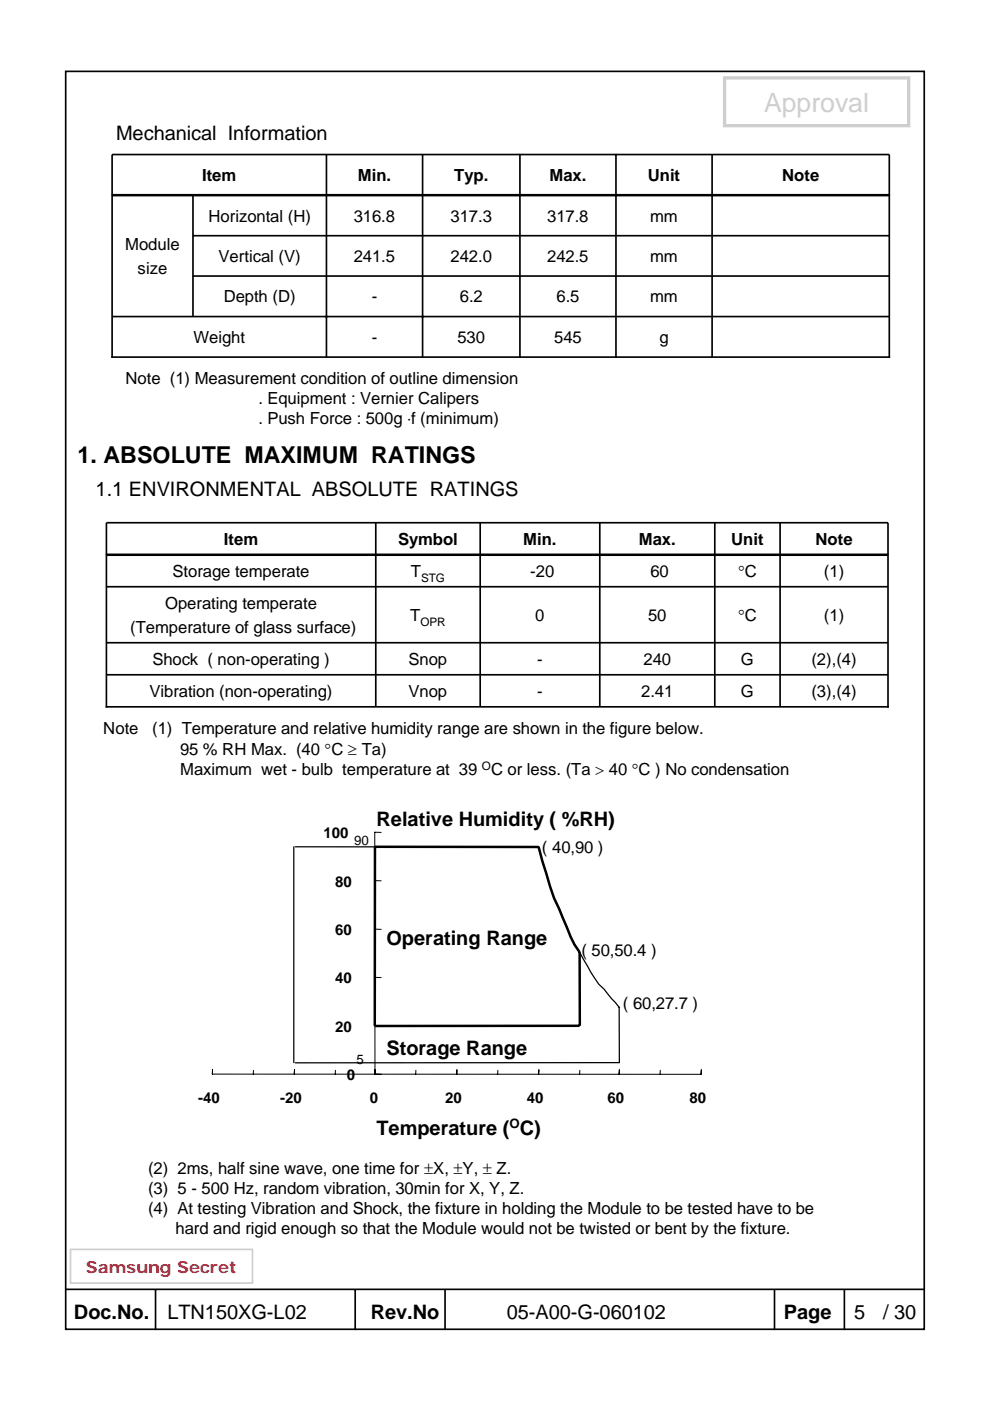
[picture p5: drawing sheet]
<svg xmlns="http://www.w3.org/2000/svg" width="210mm" height="297mm" viewBox="0 0 210 297" stroke-linecap="round" stroke-linejoin="round" font-family="sans-serif">
<defs><g id="words">
<text font-size="5.7" fill="#cecece" x="162" y="23.7">Approval</text>
<text font-size="4.9" x="16.4" y="98.1">1. ABSOLUTE MAXIMUM RATINGS</text>
<g font-size="4.2">
<text x="24.6" y="29.7">Mechanical Information</text>
<text x="20.3" y="105.2">1.1 ENVIRONMENTAL ABSOLUTE RATINGS</text>
<text x="79.8" y="175">Relative Humidity ( %RH)</text>
<text x="81.9" y="200.4">Operating Range</text>
<text x="81.9" y="223.7">Storage Range</text>
<text x="79.8" y="240.6">Temperature ( C)</text>
<text x="15.7" y="279.7">Doc.No.</text>
<text x="35.5" y="279.7">LTN150XG-L02</text>
<text x="78.6" y="279.7">Rev.No</text>
<text x="107.5" y="279.6">05-A00-G-060102</text>
<text x="166.2" y="279.7">Page</text>
<text x="181.1" y="279.7">5</text>
<text x="187.2" y="279.7">/ 30</text>
</g>
<g font-size="3.5">
<text x="42.8" y="38.4">Item</text>
<text x="75.9" y="38.4">Min.</text>
<text x="96.3" y="38.4">Typ.</text>
<text x="116.5" y="38.4">Max.</text>
<text x="137.3" y="38.4">Unit</text>
<text x="165.8" y="38.4">Note</text>
<text x="44.2" y="47">Horizontal (H)</text>
<text x="75" y="47">316.8</text>
<text x="95.5" y="47">317.3</text>
<text x="116" y="47">317.8</text>
<text x="137.8" y="47">mm</text>
<text x="26.6" y="53">Module</text>
<text x="29.2" y="58.1">size</text>
<text x="46.4" y="55.6">Vertical (V)</text>
<text x="75" y="55.6">241.5</text>
<text x="95.5" y="55.6">242.0</text>
<text x="116" y="55.6">242.5</text>
<text x="137.8" y="55.6">mm</text>
<text x="47.4" y="64.1">Depth (D)</text>
<text x="78.8" y="64.1">-</text>
<text x="97.5" y="64.1">6.2</text>
<text x="118" y="64.1">6.5</text>
<text x="137.8" y="64.1">mm</text>
<text x="41" y="72.7">Weight</text>
<text x="78.8" y="72.7">-</text>
<text x="97" y="72.7">530</text>
<text x="117.5" y="72.7">545</text>
<text x="139.8" y="72.7">g</text>
<text x="26.6" y="81.5">Note (1) Measurement condition of outline dimension</text>
<text x="54.8" y="85.7">. Equipment : Vernier Calipers</text>
<text x="54.8" y="90">. Push Force : 500g ⋅f (minimum)</text>
<text x="47.5" y="115.5">Item</text>
<text x="84.4" y="115.5">Symbol</text>
<text x="111" y="115.5">Min.</text>
<text x="135.4" y="115.5">Max.</text>
<text x="155" y="115.5">Unit</text>
<text x="172.9" y="115.5">Note</text>
<text x="36.6" y="122.3">Storage temperate</text>
<text x="87.1" y="122.3">T</text>
<text x="112.4" y="122.3">-20</text>
<text x="137.9" y="122.3">60</text>
<text x="156.5" y="122.3">°C</text>
<text x="174.7" y="122.3">(1)</text>
<text x="35" y="129.1">Operating temperate</text>
<text x="87" y="131.6">T</text>
<text x="113.5" y="131.6">0</text>
<text x="137.4" y="131.6">50</text>
<text x="156.5" y="131.6">°C</text>
<text x="174.7" y="131.6">(1)</text>
<text x="27.6" y="134.2">(Temperature of glass surface)</text>
<text x="32.3" y="141">Shock ( non-operating )</text>
<text x="86.6" y="141">Snop</text>
<text x="113.9" y="141">-</text>
<text x="136.4" y="141">240</text>
<text x="157.1" y="141">G</text>
<text x="172" y="141">(2),(4)</text>
<text x="31.7" y="147.8">Vibration (non-operating)</text>
<text x="86.6" y="147.8">Vnop</text>
<text x="113.9" y="147.8">-</text>
<text x="136" y="147.8">2.41</text>
<text x="157.1" y="147.8">G</text>
<text x="172" y="147.8">(3),(4)</text>
<text x="21.9" y="155.7">Note</text>
<text x="32.3" y="155.7">(1) Temperature and relative humidity range are shown in the figure below.</text>
<text x="38.2" y="160.1">95 % RH Max. (40 °C ≥ Ta)</text>
<text x="38.2" y="164.3">Maximum wet - bulb temperature at 39</text>
<text x="104.1" y="164.3">C or less. (Ta &gt; 40 °C ) No condensation</text>
<text x="114.9" y="180.8">( 40,90 )</text>
<text x="123.3" y="202.7">( 50,50.4 )</text>
<text x="132.1" y="213.8">( 60,27.7 )</text>
<text x="31.4" y="249">(2) 2ms, half sine wave, one time for ±X, ±Y, ± Z.</text>
<text x="31.4" y="253.2">(3) 5 - 500 Hz, random vibration, 30min for X, Y, Z.</text>
<text x="31.4" y="257.4">(4) At testing Vibration and Shock, the fixture in holding the Module to be tested have to be</text>
<text x="37.2" y="261.7">hard and rigid enough so that the Module would not be twisted or bent by the fixture.</text>
</g>
<text font-size="3.5" fill="#fc0128" x="18.2" y="269.9">Samsung Secret</text>
<g font-size="3.2">
<text x="68.6" y="177.7">100</text>
<text x="71.1" y="188">80</text>
<text x="71.1" y="198.2">60</text>
<text x="71.1" y="208.5">40</text>
<text x="71.1" y="218.7">20</text>
<text x="42" y="233.9">-40</text>
<text x="59.4" y="233.9">-20</text>
<text x="73.5" y="229">0</text>
<text x="78.4" y="233.9">0</text>
<text x="94.4" y="233.9">20</text>
<text x="111.7" y="233.9">40</text>
<text x="128.8" y="233.9">60</text>
<text x="146.2" y="233.9">80</text>
</g>
<g font-size="2.8">
<text x="75.1" y="179.1">90</text>
<text x="75.6" y="225.7">5</text>
<text x="108" y="239.2">O</text>
</g>
<g font-size="2.5">
<text x="89.3" y="123.4">STG</text>
<text x="89.1" y="132.7">OPR</text>
<text x="102.2" y="163.2">O</text>
</g>
</g></defs>
<g fill="none" stroke="#010101" stroke-width=".35">
<path d="M13.9 15.1h182.1v266.7h-182.1zM23.8 32.8h164.8v42.9h-164.8zM69.2 32.8v42.9M89.6 32.8v42.9M110.2 32.8v42.9M130.6 32.8v42.9M151 32.8v42.9M40.9 41.4v25.7M40.9 50h147.7M40.9 58.5h147.7M23.8 67.1h164.8M22.6 110.8h165.7v39.1h-165.7z"/>
<path d="M79.7 110.8v39.1M101.8 110.8v39.1M127.2 110.8v39.1M151.6 110.8v39.1M165.4 110.8v39.1M22.6 124.4h165.7M22.6 136.3h165.7M22.6 143.1h165.7M13.9 273.4h182.1M33 273.4v8.6M75.3 273.4v8.6M94.4 273.4v8.6"/>
<path d="M164.2 273.4v8.6M179 273.4v8.6"/>
</g>
<path d="M153.6 16.5h39.1v10.1h-39.1z" fill="none" stroke="#cecece" stroke-width=".71"/>
<path d="M14.9 264.9h38.6v7.1h-38.6z" fill="none" stroke="#cecece" stroke-width=".35"/>
<g fill="none" stroke="#010101" stroke-width=".21">
<path d="M80.8 176.5l-1.3-.1v51.3M79.5 197h1.3M79.5 186.7l1.3 .1M79.5 217.5h1.3M79.5 207.2l1.3 .1M45 227.7l103.7 .1M45.1 226.9l-.1 .8M45.1 226.7l-.1 1M53.7 226.9v.8M62.4 226.7v1v-.8M71.1 226.9v.8M79.5 227.7l1.3 .1"/>
<path d="M79.5 226.9v.8M79.5 226.7v1M88.2 226.9l-.1 .8M96.9 226.7l-.1 1 .1-.8M105.6 226.9l-.1 .8M114.3 226.7l-.1 1 .1-.8M122.9 226.9v.8M131.3 226.7v1v-.8M140 226.9v.8M148.7 226.7v1v-.8"/>
</g>
<path d="M62.3 179.5v45.8M62.6 179.5l51.6 .1M114.2 179.5l.8 3.1a71.5 71.5 0 0 0 4.4 12.1l2.4 5.6 1.1 1.6 2.4 4.3 1.7 2.5 1.1 1 3.2 3.9v11.7h-68.7" fill="none" stroke="#010101" stroke-width=".26"/>
<path d="M23.8 41.4h164.8M22.6 117.6h165.7M79.5 179.5l34.7 .1M79.5 179.5v38M114.2 179.5l.8 3.1a71.5 71.5 0 0 0 4.4 12.1l1.6 3.9 .8 1.7 1.1 1.6v15.6M122.9 217.5h-43.4" fill="none" stroke="#010101" stroke-width=".53"/>
<use href="#words"/>
</svg>
